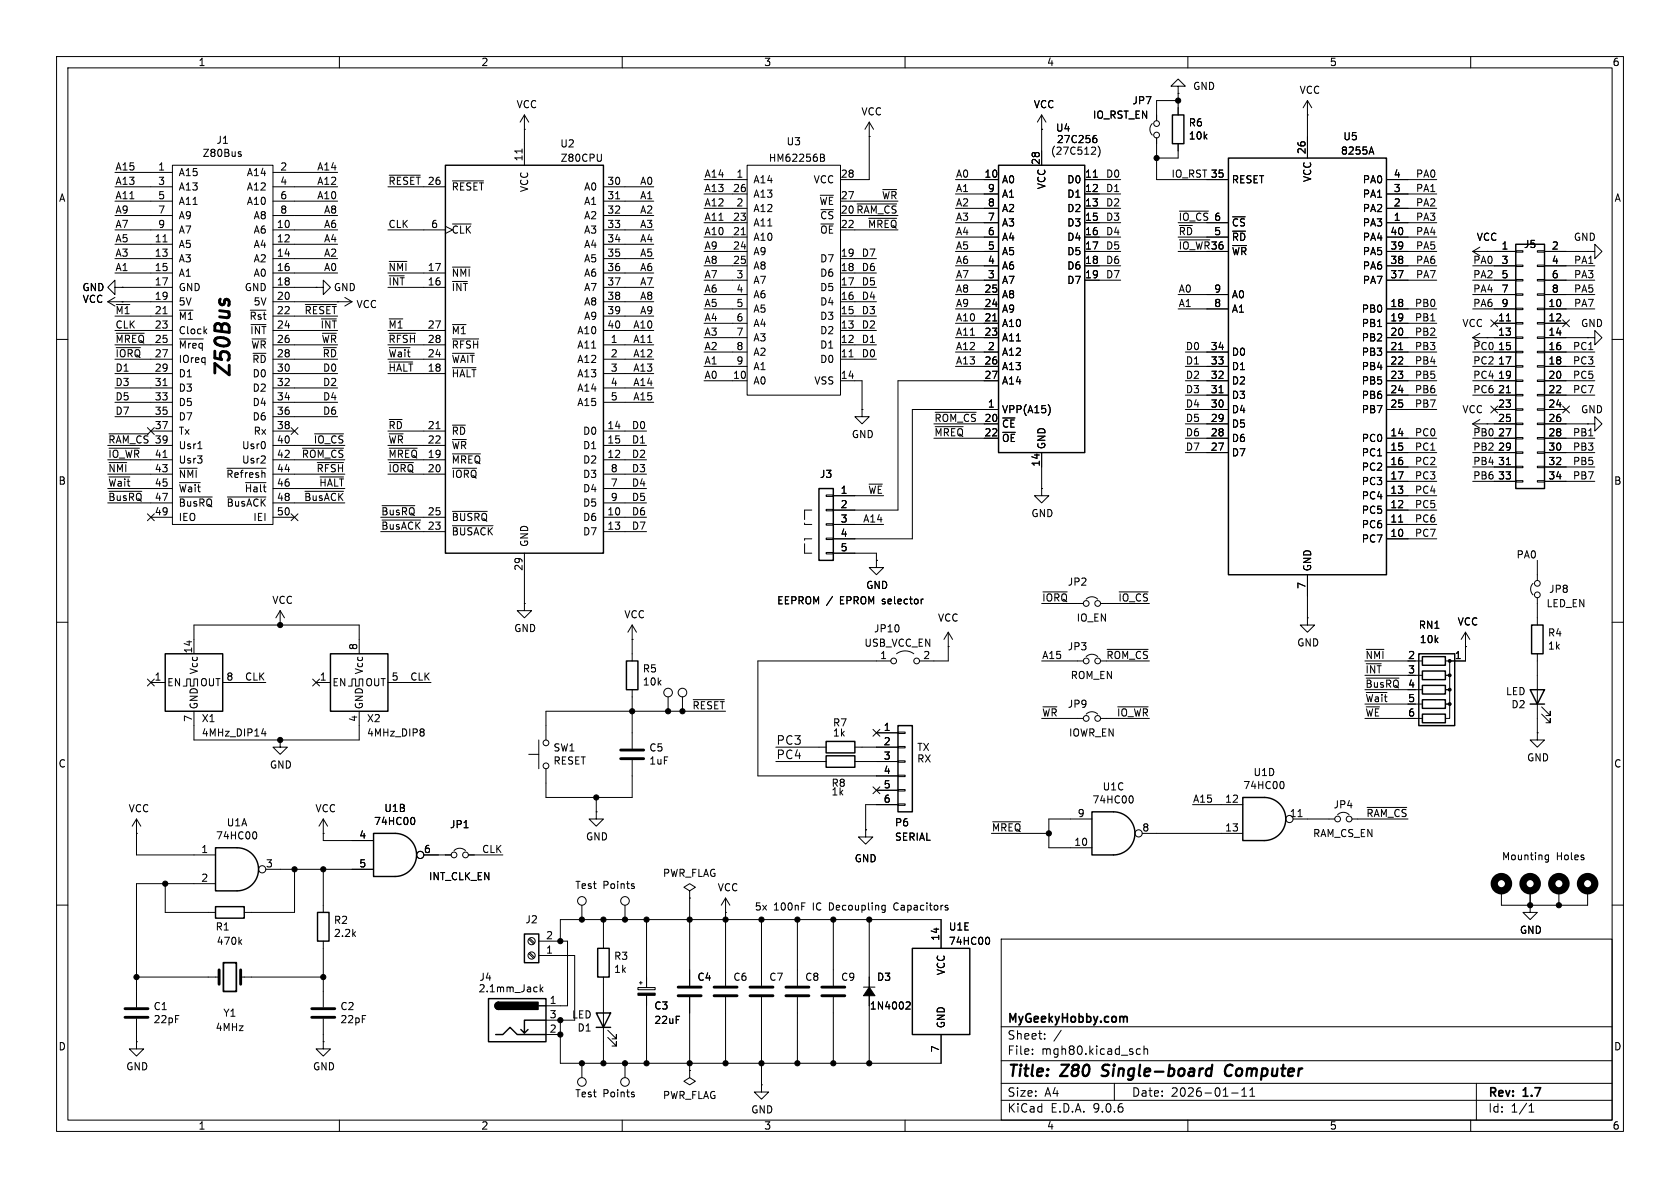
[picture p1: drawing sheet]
<svg xmlns="http://www.w3.org/2000/svg" width="297mm" height="210mm" viewBox="0 0 297 210" stroke-linecap="round" stroke-linejoin="round" font-family="sans-serif">
<defs><g id="words">
<text font-size="3.5" x="41.4" y="67.1" transform="rotate(-90 41.4 67.1)">Z50Bus</text>
<g font-size="2.8">
<text x="178" y="190.9">Title:</text>
<text x="187.7" y="190.9">Z80</text>
<text x="195.7" y="190.9">Single-board</text>
<text x="218.2" y="190.9">Computer</text>
</g>
<g font-size="2.1">
<text x="137.2" y="131.8">PC3</text>
<text x="137.2" y="134.3">PC4</text>
<text x="178" y="184">Sheet:</text>
<text x="178" y="181.2">MyGeekyHobby.com</text>
<text x="178" y="186.7">File:</text>
<text x="184.1" y="186.7">mgh80.kicad_sch</text>
<text x="178" y="196.9">KiCad</text>
<text x="178" y="194.1">Size:</text>
<text x="184.7" y="194.1">A4</text>
<text x="185.7" y="196.9">E.D.A.</text>
<text x="193.3" y="196.9">9.0.6</text>
<text x="200" y="194.1">Date:</text>
<text x="207" y="194.1">2026-01-11</text>
<text x="263" y="194.3">Rev:</text>
<text x="263" y="196.9">Id:</text>
<text x="267.1" y="196.9">1/1</text>
<text x="269.4" y="194.3">1.7</text>
</g>
<g font-size="1.8">
<text x="35" y="11.9">1</text>
<text x="85" y="11.9">2</text>
<text x="135" y="11.9">3</text>
<text x="185" y="11.9">4</text>
<text x="235" y="11.9">5</text>
<text x="285" y="11.9">6</text>
<text x="210.8" y="16.1">GND</text>
<text x="229.7" y="16.8">VCC</text>
<text x="91.2" y="19.3">VCC</text>
<text x="152.2" y="20.6">VCC</text>
<text x="182.7" y="19.3">VCC</text>
<text x="186.6" y="23.5">U4</text>
<text x="193.1" y="21.2">IO_RST_EN</text>
<text x="200.1" y="18.6">JP7</text>
<text x="210.1" y="22.6">R6</text>
<text x="35.7" y="27.9">Z80Bus</text>
<text x="38.2" y="25.6">J1</text>
<text x="92.5" y="28.6" transform="rotate(-90 92.5 28.6)">11</text>
<text x="99" y="26.3">U2</text>
<text x="99" y="28.8">Z80CPU</text>
<text x="135.8" y="28.8">HM62256B</text>
<text x="139" y="25.9">U3</text>
<text x="183.9" y="29.3" transform="rotate(-90 183.9 29.3)">28</text>
<text x="185.7" y="27.4">(27C512)</text>
<text x="186.7" y="25.5">27C256</text>
<text x="210.1" y="24.9">10k</text>
<text x="230.9" y="27.3" transform="rotate(-90 230.9 27.3)">26</text>
<text x="237" y="27.5">8255A</text>
<text x="237.4" y="25">U5</text>
<text x="10.3" y="35.9">A</text>
<text x="20.3" y="32.8">A13</text>
<text x="20.3" y="30.2">A15</text>
<text x="20.3" y="35.3">A11</text>
<text x="27.9" y="30.2">1</text>
<text x="27.9" y="32.8">3</text>
<text x="27.9" y="35.3">5</text>
<text x="31.5" y="31.3">A15</text>
<text x="31.5" y="33.9">A13</text>
<text x="43.5" y="31.3">A14</text>
<text x="43.5" y="33.9">A12</text>
<text x="49.5" y="30.2">2</text>
<text x="49.5" y="32.8">4</text>
<text x="49.5" y="35.3">6</text>
<text x="56" y="35.3">A10</text>
<text x="56" y="32.8">A12</text>
<text x="56" y="30.2">A14</text>
<text x="68.6" y="32.8">~{RESET}</text>
<text x="75.5" y="32.8">26</text>
<text x="79.8" y="33.9">~{RESET}</text>
<text x="93.6" y="34.1" transform="rotate(-90 93.6 34.1)">VCC</text>
<text x="103.2" y="33.9">A0</text>
<text x="107.3" y="32.8">30</text>
<text x="107.3" y="35.3">31</text>
<text x="113.1" y="35.3">A1</text>
<text x="113.1" y="32.8">A0</text>
<text x="124.5" y="31.5">A14</text>
<text x="124.5" y="34">A13</text>
<text x="129.5" y="34">26</text>
<text x="130.1" y="31.5">1</text>
<text x="133.1" y="32.6">A14</text>
<text x="133.1" y="35.2">A13</text>
<text x="143.7" y="32.6">VCC</text>
<text x="148.5" y="31.5">28</text>
<text x="148.5" y="35.3">27</text>
<text x="155.8" y="35.3">~{WR}</text>
<text x="168.9" y="31.5">A0</text>
<text x="168.9" y="34">A1</text>
<text x="173.9" y="31.5">10</text>
<text x="174.6" y="34">9</text>
<text x="177" y="32.6">A0</text>
<text x="177" y="35.2">A1</text>
<text x="185" y="33.5" transform="rotate(-90 185 33.5)">VCC</text>
<text x="188.6" y="32.6">D0</text>
<text x="188.6" y="35.2">D1</text>
<text x="191.7" y="31.5">11</text>
<text x="191.7" y="34">12</text>
<text x="195.4" y="31.5">D0</text>
<text x="195.4" y="34">D1</text>
<text x="207" y="31.5">IO_RST 35</text>
<text x="214" y="31.5">35</text>
<text x="217.7" y="32.6">RESET</text>
<text x="232" y="32.3" transform="rotate(-90 232 32.3)">VCC</text>
<text x="240.8" y="32.6">PA0</text>
<text x="240.8" y="35.2">PA1</text>
<text x="246.3" y="31.5">4</text>
<text x="246.3" y="34">3</text>
<text x="250.2" y="34">PA1</text>
<text x="250.2" y="31.5">PA0</text>
<text x="285.3" y="35.9">A</text>
<text x="20.3" y="37.8">A9</text>
<text x="20.3" y="40.4">A7</text>
<text x="27.9" y="37.8">7</text>
<text x="27.9" y="40.4">9</text>
<text x="31.5" y="36.4">A11</text>
<text x="31.5" y="39">A9</text>
<text x="31.5" y="41.5">A7</text>
<text x="43.5" y="36.4">A10</text>
<text x="44.7" y="39">A8</text>
<text x="44.7" y="41.5">A6</text>
<text x="48.9" y="40.4">10</text>
<text x="49.5" y="37.8">8</text>
<text x="57.2" y="37.8">A8</text>
<text x="57.2" y="40.4">A6</text>
<text x="68.6" y="40.4">CLK</text>
<text x="76.1" y="40.4">6</text>
<text x="79.8" y="41.5">~{CLK}</text>
<text x="103.2" y="36.4">A1</text>
<text x="103.2" y="39">A2</text>
<text x="103.2" y="41.5">A3</text>
<text x="107.3" y="37.8">32</text>
<text x="107.3" y="40.4">33</text>
<text x="113.1" y="37.8">A2</text>
<text x="113.1" y="40.4">A3</text>
<text x="124.5" y="36.6">A12</text>
<text x="124.5" y="39.1">A11</text>
<text x="124.5" y="41.6">A10</text>
<text x="129.5" y="39.1">23</text>
<text x="129.5" y="41.7">21</text>
<text x="130.1" y="36.6">2</text>
<text x="133.1" y="37.7">A12</text>
<text x="133.1" y="40.2">A11</text>
<text x="144.8" y="36.4">~{WE}</text>
<text x="144.9" y="39">~{CS}</text>
<text x="144.9" y="41.5">~{OE}</text>
<text x="148.5" y="37.8">20 ~{RAM_CS}</text>
<text x="148.5" y="40.4">22</text>
<text x="153.3" y="40.4">~{MREQ}</text>
<text x="168.9" y="41.6">A4</text>
<text x="168.9" y="36.6">A2</text>
<text x="168.9" y="39.1">A3</text>
<text x="174.6" y="36.6">8</text>
<text x="174.6" y="39.1">7</text>
<text x="174.6" y="41.7">6</text>
<text x="177" y="37.7">A2</text>
<text x="177" y="40.2">A3</text>
<text x="188.6" y="37.7">D2</text>
<text x="188.6" y="40.2">D3</text>
<text x="191.7" y="36.6">13</text>
<text x="191.7" y="39.1">15</text>
<text x="191.7" y="41.7">16</text>
<text x="195.4" y="36.6">D2</text>
<text x="195.4" y="39.1">D3</text>
<text x="195.4" y="41.6">D4</text>
<text x="208.3" y="39.1">~{IO_CS}</text>
<text x="208.3" y="41.6">~{RD}</text>
<text x="214.6" y="39.1">6</text>
<text x="214.6" y="41.7">5</text>
<text x="217.7" y="40.2">~{CS}</text>
<text x="240.8" y="37.7">PA2</text>
<text x="240.8" y="40.2">PA3</text>
<text x="245.7" y="41.7">40</text>
<text x="246.3" y="36.6">2</text>
<text x="246.3" y="39.1">1</text>
<text x="250.2" y="36.6">PA2</text>
<text x="250.2" y="39.1">PA3</text>
<text x="250.2" y="41.6">PA4</text>
<text x="20.3" y="42.9">A5</text>
<text x="20.3" y="48">A1</text>
<text x="20.3" y="45.5">A3</text>
<text x="27.3" y="42.9">11</text>
<text x="27.3" y="45.5">13</text>
<text x="31.5" y="44">A5</text>
<text x="31.5" y="46.6">A3</text>
<text x="44.7" y="44">A4</text>
<text x="44.7" y="46.6">A2</text>
<text x="48.9" y="42.9">12</text>
<text x="48.9" y="45.5">14</text>
<text x="57.2" y="42.9">A4</text>
<text x="57.2" y="45.5">A2</text>
<text x="57.2" y="48">A0</text>
<text x="68.6" y="48">~{NMI}</text>
<text x="103.2" y="44">A4</text>
<text x="103.2" y="46.6">A5</text>
<text x="107.3" y="42.9">34</text>
<text x="107.3" y="45.5">35</text>
<text x="113.1" y="45.5">A5</text>
<text x="113.1" y="48">A6</text>
<text x="113.1" y="42.9">A4</text>
<text x="124.5" y="44.2">A9</text>
<text x="124.5" y="46.7">A8</text>
<text x="129.5" y="44.2">24</text>
<text x="129.5" y="46.7">25</text>
<text x="133.1" y="42.8">A10</text>
<text x="133.1" y="45.3">A9</text>
<text x="133.1" y="47.9">A8</text>
<text x="144.9" y="46.6">D7</text>
<text x="148.5" y="45.5">19</text>
<text x="152.3" y="48">D6</text>
<text x="152.3" y="45.5">D7</text>
<text x="168.9" y="44.2">A5</text>
<text x="168.9" y="46.7">A6</text>
<text x="174.6" y="44.2">5</text>
<text x="174.6" y="46.7">4</text>
<text x="177" y="42.8">A4</text>
<text x="177" y="45.3">A5</text>
<text x="177" y="47.9">A6</text>
<text x="188.6" y="42.8">D4</text>
<text x="188.6" y="45.3">D5</text>
<text x="188.6" y="47.9">D6</text>
<text x="191.7" y="44.2">17</text>
<text x="191.7" y="46.7">18</text>
<text x="195.4" y="46.7">D6</text>
<text x="195.4" y="44.2">D5</text>
<text x="208.3" y="44.2">~{IO_WR}</text>
<text x="214" y="44.2">36</text>
<text x="217.7" y="42.8">~{RD}</text>
<text x="217.7" y="45.3">~{WR}</text>
<text x="240.8" y="42.8">PA4</text>
<text x="240.8" y="45.3">PA5</text>
<text x="240.8" y="47.9">PA6</text>
<text x="245.7" y="44.2">39</text>
<text x="245.7" y="46.7">38</text>
<text x="250.2" y="46.7">PA6</text>
<text x="250.2" y="44.2">PA5</text>
<text x="260.3" y="46.7">PA0</text>
<text x="261" y="42.8">VCC</text>
<text x="265.4" y="44.2">1</text>
<text x="265.4" y="46.7">3</text>
<text x="269.3" y="44">J5</text>
<text x="274.2" y="44.2">2</text>
<text x="274.2" y="46.7">4</text>
<text x="278.1" y="42.8">GND</text>
<text x="278.2" y="46.7">PA1</text>
<text x="14.5" y="51.7">GND</text>
<text x="14.5" y="53.7">VCC</text>
<text x="27.3" y="48">15</text>
<text x="27.3" y="50.5">17</text>
<text x="27.3" y="53.1">19</text>
<text x="31.5" y="49.1">A1</text>
<text x="31.5" y="51.7">GND</text>
<text x="43.2" y="51.7">GND</text>
<text x="44.7" y="49.1">A0</text>
<text x="48.9" y="48">16</text>
<text x="48.9" y="50.5">18</text>
<text x="48.9" y="53.1">20</text>
<text x="58.9" y="51.7">GND</text>
<text x="68.6" y="50.5">~{INT}</text>
<text x="75.5" y="48">17</text>
<text x="75.5" y="50.5">16</text>
<text x="79.8" y="49.1">~{NMI}</text>
<text x="79.8" y="51.7">~{INT}</text>
<text x="103.2" y="49.1">A6</text>
<text x="103.2" y="51.7">A7</text>
<text x="107.3" y="48">36</text>
<text x="107.3" y="50.5">37</text>
<text x="107.3" y="53.1">38</text>
<text x="113.1" y="53.1">A8</text>
<text x="113.1" y="50.5">A7</text>
<text x="124.5" y="51.8">A6</text>
<text x="124.5" y="49.3">A7</text>
<text x="130.1" y="49.3">3</text>
<text x="130.1" y="51.8">4</text>
<text x="133.1" y="50.4">A7</text>
<text x="133.1" y="52.9">A6</text>
<text x="144.9" y="49.1">D6</text>
<text x="144.9" y="51.7">D5</text>
<text x="148.5" y="48">18</text>
<text x="148.5" y="50.5">17</text>
<text x="148.5" y="53.1">16</text>
<text x="152.3" y="50.5">D5</text>
<text x="152.3" y="53.1">D4</text>
<text x="168.9" y="49.3">A7</text>
<text x="168.9" y="51.8">A8</text>
<text x="173.9" y="51.8">25</text>
<text x="174.6" y="49.3">3</text>
<text x="177" y="50.4">A7</text>
<text x="177" y="52.9">A8</text>
<text x="188.6" y="50.4">D7</text>
<text x="191.7" y="49.3">19</text>
<text x="195.4" y="49.3">D7</text>
<text x="208.3" y="51.8">A0</text>
<text x="214.6" y="51.8">9</text>
<text x="217.7" y="52.9">A0</text>
<text x="240.8" y="50.4">PA7</text>
<text x="245.7" y="49.3">37</text>
<text x="250.2" y="49.3">PA7</text>
<text x="260.3" y="49.3">PA2</text>
<text x="260.3" y="51.8">PA4</text>
<text x="265.4" y="49.3">5</text>
<text x="265.4" y="51.8">7</text>
<text x="274.2" y="49.3">6</text>
<text x="274.2" y="51.8">8</text>
<text x="278.2" y="49.3">PA3</text>
<text x="278.2" y="51.8">PA5</text>
<text x="20.3" y="55.6">~{M1}</text>
<text x="20.3" y="58.2">CLK</text>
<text x="27.3" y="55.6">21</text>
<text x="27.3" y="58.2">23</text>
<text x="31.5" y="54.2">5V</text>
<text x="31.5" y="56.7">~{M1}</text>
<text x="31.5" y="59.3">Clock</text>
<text x="44" y="56.7">~{Rst}</text>
<text x="44.1" y="59.3">~{INT}</text>
<text x="44.7" y="54.2">5V</text>
<text x="48.9" y="55.6">22</text>
<text x="48.9" y="58.2">24</text>
<text x="53.7" y="55.6">~{RESET}</text>
<text x="56.6" y="58.2">~{INT}</text>
<text x="62.9" y="54.7">VCC</text>
<text x="68.6" y="58.2">~{M1}</text>
<text x="75.5" y="58.2">27</text>
<text x="79.8" y="59.3">~{M1}</text>
<text x="102" y="59.3">A10</text>
<text x="103.2" y="54.2">A8</text>
<text x="103.2" y="56.7">A9</text>
<text x="107.3" y="55.6">39</text>
<text x="107.3" y="58.2">40</text>
<text x="111.9" y="58.2">A10</text>
<text x="113.1" y="55.6">A9</text>
<text x="124.5" y="54.3">A5</text>
<text x="124.5" y="56.9">A4</text>
<text x="124.5" y="59.4">A3</text>
<text x="130.1" y="54.4">5</text>
<text x="130.1" y="56.9">6</text>
<text x="130.1" y="59.4">7</text>
<text x="133.1" y="55.5">A5</text>
<text x="133.1" y="58">A4</text>
<text x="144.9" y="54.2">D4</text>
<text x="144.9" y="56.7">D3</text>
<text x="144.9" y="59.3">D2</text>
<text x="148.5" y="55.6">15</text>
<text x="148.5" y="58.2">13</text>
<text x="152.3" y="55.6">D3</text>
<text x="152.3" y="58.2">D2</text>
<text x="168.9" y="59.4">A11</text>
<text x="168.9" y="56.9">A10</text>
<text x="168.9" y="54.3">A9</text>
<text x="173.9" y="54.4">24</text>
<text x="173.9" y="56.9">21</text>
<text x="173.9" y="59.4">23</text>
<text x="177" y="55.5">A9</text>
<text x="177" y="58">A10</text>
<text x="208.3" y="54.3">A1</text>
<text x="214.6" y="54.4">8</text>
<text x="217.7" y="55.5">A1</text>
<text x="240.6" y="55.5">PB0</text>
<text x="240.6" y="58">PB1</text>
<text x="245.7" y="54.4">18</text>
<text x="245.7" y="56.9">19</text>
<text x="245.7" y="59.4">20</text>
<text x="250" y="54.3">PB0</text>
<text x="250" y="59.4">PB2</text>
<text x="250" y="56.9">PB1</text>
<text x="258.4" y="58">VCC</text>
<text x="260.3" y="54.3">PA6</text>
<text x="264.8" y="56.9">11</text>
<text x="264.8" y="59.4">13</text>
<text x="265.4" y="54.4">9</text>
<text x="273.6" y="54.4">10</text>
<text x="273.6" y="56.9">12</text>
<text x="273.6" y="59.4">14</text>
<text x="278.2" y="54.3">PA7</text>
<text x="279.4" y="58">GND</text>
<text x="20.3" y="63.2">~{IORQ}27</text>
<text x="20.3" y="65.8">D1</text>
<text x="20.3" y="60.7">~{MREQ}25</text>
<text x="27.3" y="65.8">29</text>
<text x="31.5" y="61.8">~{Mreq}</text>
<text x="31.5" y="64.4">IOreq</text>
<text x="44.3" y="61.8">~{WR}</text>
<text x="44.5" y="64.4">~{RD}</text>
<text x="48.9" y="60.7">26</text>
<text x="48.9" y="63.2">28</text>
<text x="48.9" y="65.8">30</text>
<text x="56.8" y="60.7">~{WR}</text>
<text x="56.9" y="63.2">~{RD}</text>
<text x="57" y="65.8">D0</text>
<text x="68.6" y="63.2">~{Wait} 24</text>
<text x="68.6" y="65.8">~{HALT}18</text>
<text x="68.6" y="60.7">~{RFSH}28</text>
<text x="79.8" y="61.8">~{RFSH}</text>
<text x="79.8" y="64.4">~{WAIT}</text>
<text x="102" y="61.8">A11</text>
<text x="102" y="64.4">A12</text>
<text x="107.9" y="60.7">1</text>
<text x="107.9" y="63.2">2</text>
<text x="107.9" y="65.8">3</text>
<text x="111.9" y="60.7">A11</text>
<text x="111.9" y="65.8">A13</text>
<text x="111.9" y="63.2">A12</text>
<text x="124.5" y="62">A2</text>
<text x="124.5" y="64.5">A1</text>
<text x="130.1" y="62">8</text>
<text x="130.1" y="64.5">9</text>
<text x="133.1" y="60.6">A3</text>
<text x="133.1" y="63.1">A2</text>
<text x="133.1" y="65.6">A1</text>
<text x="144.9" y="61.8">D1</text>
<text x="144.9" y="64.4">D0</text>
<text x="148.5" y="60.7">12</text>
<text x="148.5" y="63.2">11</text>
<text x="152.3" y="63.2">D0</text>
<text x="152.3" y="60.7">D1</text>
<text x="168.9" y="64.5">A13</text>
<text x="168.9" y="62">A12</text>
<text x="173.9" y="64.5">26</text>
<text x="174.6" y="62">2</text>
<text x="177" y="60.6">A11</text>
<text x="177" y="63.1">A12</text>
<text x="177" y="65.6">A13</text>
<text x="209.5" y="62">D0</text>
<text x="209.5" y="64.5">D1</text>
<text x="214" y="62">34</text>
<text x="214" y="64.5">33</text>
<text x="217.7" y="63.1">D0</text>
<text x="217.7" y="65.6">D1</text>
<text x="240.6" y="60.6">PB2</text>
<text x="240.6" y="63.1">PB3</text>
<text x="240.6" y="65.6">PB4</text>
<text x="245.7" y="62">21</text>
<text x="245.7" y="64.5">22</text>
<text x="250" y="64.5">PB4</text>
<text x="250" y="62">PB3</text>
<text x="260.3" y="64.5">PC2</text>
<text x="260.3" y="62">PC0</text>
<text x="264.8" y="62">15</text>
<text x="264.8" y="64.5">17</text>
<text x="273.6" y="62">16</text>
<text x="273.6" y="64.5">18</text>
<text x="278" y="64.5">PC3</text>
<text x="278" y="62">PC1</text>
<text x="20.3" y="70.9">D5</text>
<text x="20.3" y="68.3">D3</text>
<text x="27.3" y="68.3">31</text>
<text x="27.3" y="70.9">33</text>
<text x="31.5" y="66.9">D1</text>
<text x="31.5" y="69.4">D3</text>
<text x="31.5" y="72">D5</text>
<text x="44.6" y="66.9">D0</text>
<text x="44.6" y="69.4">D2</text>
<text x="44.6" y="72">D4</text>
<text x="48.9" y="68.3">32</text>
<text x="48.9" y="70.9">34</text>
<text x="57" y="68.3">D2</text>
<text x="57" y="70.9">D4</text>
<text x="79.8" y="66.9">~{HALT}</text>
<text x="102" y="66.9">A13</text>
<text x="102" y="69.4">A14</text>
<text x="102" y="72">A15</text>
<text x="107.9" y="68.3">4</text>
<text x="107.9" y="70.9">5</text>
<text x="111.9" y="68.3">A14</text>
<text x="111.9" y="70.9">A15</text>
<text x="124.5" y="67">A0</text>
<text x="129.5" y="67.1">10</text>
<text x="133.1" y="68.2">A0</text>
<text x="143.9" y="68.2">VSS</text>
<text x="148.5" y="67.1">14</text>
<text x="173.9" y="67.1">27</text>
<text x="177" y="68.2">A14</text>
<text x="209.5" y="67">D2</text>
<text x="209.5" y="69.6">D3</text>
<text x="214" y="67.1">32</text>
<text x="214" y="69.6">31</text>
<text x="217.7" y="68.2">D2</text>
<text x="217.7" y="70.7">D3</text>
<text x="240.6" y="68.2">PB5</text>
<text x="240.6" y="70.7">PB6</text>
<text x="245.7" y="67.1">23</text>
<text x="245.7" y="69.6">24</text>
<text x="250" y="69.6">PB6</text>
<text x="250" y="67">PB5</text>
<text x="260.3" y="67">PC4</text>
<text x="260.3" y="69.6">PC6</text>
<text x="264.8" y="67.1">19</text>
<text x="264.8" y="69.6">21</text>
<text x="273.6" y="67.1">20</text>
<text x="273.6" y="69.6">22</text>
<text x="278" y="67">PC5</text>
<text x="278" y="69.6">PC7</text>
<text x="20.3" y="73.4">D7</text>
<text x="27.3" y="73.4">35</text>
<text x="27.3" y="75.9">37</text>
<text x="31.5" y="74.5">D7</text>
<text x="31.5" y="77.1">Tx</text>
<text x="44.6" y="74.5">D6</text>
<text x="44.7" y="77.1">Rx</text>
<text x="48.9" y="73.4">36</text>
<text x="48.9" y="75.9">38</text>
<text x="57" y="73.4">D6</text>
<text x="68.6" y="75.9">~{RD}</text>
<text x="75.5" y="75.9">21</text>
<text x="79.8" y="77.1">~{RD}</text>
<text x="103" y="77.1">D0</text>
<text x="107.3" y="75.9">14</text>
<text x="111.6" y="75.9">D0</text>
<text x="150.5" y="77.6">GND</text>
<text x="165.1" y="77.2">~{MREQ}</text>
<text x="165.1" y="74.7">~{ROM_CS}</text>
<text x="173.9" y="74.7">20</text>
<text x="173.9" y="77.2">22</text>
<text x="174.6" y="72.1">1</text>
<text x="177" y="73.3">VPP(A15)</text>
<text x="177" y="75.8">~{CE}</text>
<text x="209.5" y="72.1">D4</text>
<text x="209.5" y="74.7">D5</text>
<text x="209.5" y="77.2">D6</text>
<text x="214" y="72.1">30</text>
<text x="214" y="74.7">29</text>
<text x="214" y="77.2">28</text>
<text x="217.7" y="73.3">D4</text>
<text x="217.7" y="75.8">D5</text>
<text x="240.6" y="73.3">PB7</text>
<text x="245.7" y="72.1">25</text>
<text x="245.7" y="77.2">14</text>
<text x="250" y="77.2">PC0</text>
<text x="250" y="72.1">PB7</text>
<text x="258.4" y="73.3">VCC</text>
<text x="260.3" y="77.2">PB0</text>
<text x="264.8" y="72.1">23</text>
<text x="264.8" y="74.7">25</text>
<text x="264.8" y="77.2">27</text>
<text x="273.6" y="72.1">24</text>
<text x="273.6" y="74.7">26</text>
<text x="273.6" y="77.2">28</text>
<text x="278" y="77.2">PB1</text>
<text x="279.4" y="73.3">GND</text>
<text x="19" y="81">~{IO_WR}41</text>
<text x="19" y="83.6">~{NMI}</text>
<text x="19" y="78.5">~{RAM_CS}</text>
<text x="27.3" y="78.5">39</text>
<text x="27.3" y="83.6">43</text>
<text x="31.5" y="79.6">Usr1</text>
<text x="31.5" y="82.1">Usr3</text>
<text x="42.7" y="79.6">Usr0</text>
<text x="42.7" y="82.1">Usr2</text>
<text x="48.9" y="78.5">40</text>
<text x="48.9" y="81">42</text>
<text x="48.9" y="83.6">44</text>
<text x="53.3" y="81">~{ROM_CS}</text>
<text x="55.4" y="78.5">~{IO_CS}</text>
<text x="55.9" y="83.6">~{RFSH}</text>
<text x="68.6" y="81">~{MREQ}19</text>
<text x="68.6" y="78.5">~{WR}</text>
<text x="68.6" y="83.6">~{IORQ}20</text>
<text x="75.5" y="78.5">22</text>
<text x="79.8" y="79.6">~{WR}</text>
<text x="79.8" y="82.1">~{MREQ}</text>
<text x="103" y="79.6">D1</text>
<text x="103" y="82.1">D2</text>
<text x="107.3" y="78.5">15</text>
<text x="107.3" y="81">12</text>
<text x="107.9" y="83.6">8</text>
<text x="111.6" y="83.6">D3</text>
<text x="111.6" y="81">D2</text>
<text x="111.6" y="78.5">D1</text>
<text x="177" y="78.3">~{OE}</text>
<text x="183.9" y="82.6" transform="rotate(-90 183.9 82.6)">14</text>
<text x="185" y="79.5" transform="rotate(-90 185 79.5)">GND</text>
<text x="209.5" y="79.7">D7</text>
<text x="214" y="79.8">27</text>
<text x="217.7" y="78.3">D6</text>
<text x="217.7" y="80.9">D7</text>
<text x="240.6" y="78.3">PC0</text>
<text x="240.6" y="80.9">PC1</text>
<text x="240.6" y="83.4">PC2</text>
<text x="245.7" y="79.8">15</text>
<text x="245.7" y="82.3">16</text>
<text x="250" y="82.3">PC2</text>
<text x="250" y="79.7">PC1</text>
<text x="260.3" y="82.3">PB4</text>
<text x="260.3" y="79.7">PB2</text>
<text x="264.8" y="79.8">29</text>
<text x="264.8" y="82.3">31</text>
<text x="273.6" y="79.8">30</text>
<text x="273.6" y="82.3">32</text>
<text x="278" y="79.7">PB3</text>
<text x="278" y="82.3">PB5</text>
<text x="10.3" y="85.9">B</text>
<text x="19" y="88.6">~{BusRQ}47</text>
<text x="19" y="86.1">~{Wait}</text>
<text x="27.3" y="86.1">45</text>
<text x="31.5" y="84.7">~{NMI}</text>
<text x="31.5" y="87.2">~{Wait}</text>
<text x="31.5" y="89.8">~{BusRQ} ~{BusACK}</text>
<text x="39.9" y="84.7">~{Refresh}</text>
<text x="43.2" y="87.2">~{Halt}</text>
<text x="48.9" y="86.1">46</text>
<text x="48.9" y="88.6">48</text>
<text x="53.7" y="88.6">~{BusACK}</text>
<text x="56.3" y="86.1">~{HALT}</text>
<text x="79.8" y="84.7">~{IORQ}</text>
<text x="103" y="84.7">D3</text>
<text x="103" y="87.2">D4</text>
<text x="103" y="89.8">D5</text>
<text x="107.9" y="86.1">7</text>
<text x="107.9" y="88.6">9</text>
<text x="111.6" y="88.6">D5</text>
<text x="111.6" y="86.1">D4</text>
<text x="144.9" y="84.7">J3</text>
<text x="148.5" y="87.4">1</text>
<text x="148.5" y="89.9">2</text>
<text x="153.4" y="87.4">~{WE}</text>
<text x="240.6" y="86">PC3</text>
<text x="240.6" y="88.5">PC4</text>
<text x="245.7" y="84.8">17</text>
<text x="245.7" y="87.4">13</text>
<text x="245.7" y="89.9">12</text>
<text x="250" y="84.8">PC3</text>
<text x="250" y="87.4">PC4</text>
<text x="250" y="89.9">PC5</text>
<text x="260.3" y="84.8">PB6</text>
<text x="264.8" y="84.8">33</text>
<text x="273.6" y="84.8">34</text>
<text x="278" y="84.8">PB7</text>
<text x="285.3" y="85.9">B</text>
<text x="27.3" y="91.2">49</text>
<text x="31.5" y="92.3">IEO</text>
<text x="44.7" y="92.3">IEI</text>
<text x="48.9" y="91.2">50</text>
<text x="67.3" y="91.2">~{BusRQ}25</text>
<text x="67.3" y="93.7">~{BusACK}23</text>
<text x="79.8" y="92.3">~{BUSRQ}</text>
<text x="79.8" y="94.8">~{BUSACK}</text>
<text x="103" y="92.3">D6</text>
<text x="103" y="94.8">D7</text>
<text x="107.3" y="91.2">10</text>
<text x="107.3" y="93.7">13</text>
<text x="111.6" y="91.2">D6</text>
<text x="111.6" y="93.7">D7</text>
<text x="148.5" y="92.5">3</text>
<text x="148.5" y="95">4</text>
<text x="152.5" y="92.4">A14</text>
<text x="182.2" y="91.6">GND</text>
<text x="240.6" y="91">PC5</text>
<text x="240.6" y="93.6">PC6</text>
<text x="245.7" y="92.5">11</text>
<text x="245.7" y="95">10</text>
<text x="250" y="92.4">PC6</text>
<text x="250" y="95">PC7</text>
<text x="92.5" y="101" transform="rotate(-90 92.5 101)">29</text>
<text x="93.6" y="96.8" transform="rotate(-90 93.6 96.8)">GND</text>
<text x="148.5" y="97.5">5</text>
<text x="232" y="101.1" transform="rotate(-90 232 101.1)">GND</text>
<text x="240.6" y="96.1">PC7</text>
<text x="268" y="98.8">PA0</text>
<text x="48" y="107">VCC</text>
<text x="137.3" y="107">EEPROM</text>
<text x="148.6" y="107">EPROM selector</text>
<text x="153" y="104.3">GND</text>
<text x="184.1" y="106.4">~{IORQ}</text>
<text x="188.7" y="103.7">JP2</text>
<text x="197.6" y="106.4">~{IO_CS}</text>
<text x="230.9" y="104.2" transform="rotate(-90 230.9 104.2)">7</text>
<text x="273.3" y="107.5">LED_EN</text>
<text x="273.8" y="105">JP8</text>
<text x="90.8" y="111.9">GND</text>
<text x="110.3" y="109.5">VCC</text>
<text x="154.4" y="112">JP10</text>
<text x="165.7" y="110.1">VCC</text>
<text x="190.2" y="110.1">IO_EN</text>
<text x="250.7" y="111.4">RN1</text>
<text x="250.9" y="113.9">10k</text>
<text x="257.6" y="110.8">VCC</text>
<text x="273.6" y="112.7">R4</text>
<text x="34" y="115.6" transform="rotate(-90 34 115.6)">14</text>
<text x="35.2" y="119.3" transform="rotate(-90 35.2 119.3)">Vcc</text>
<text x="63.2" y="115" transform="rotate(-90 63.2 115)">8</text>
<text x="64.4" y="119.3" transform="rotate(-90 64.4 119.3)">Vcc</text>
<text x="113.5" y="119.1">R5</text>
<text x="152.7" y="114.5">USB_VCC_EN</text>
<text x="155.5" y="116.6">1</text>
<text x="163.1" y="116.6">2</text>
<text x="184.1" y="116.6">A15</text>
<text x="188.7" y="115.2">JP3</text>
<text x="195.5" y="116.6">~{ROM_CS}</text>
<text x="229.2" y="114.5">GND</text>
<text x="241.3" y="119.1">~{INT}</text>
<text x="241.3" y="116.6">~{NMI}</text>
<text x="248.8" y="116.6">2</text>
<text x="248.8" y="119.1">3</text>
<text x="257.1" y="116.6">1</text>
<text x="273.6" y="115">1k</text>
<text x="27.2" y="120.4">1</text>
<text x="29.5" y="121.5">EN</text>
<text x="35.2" y="125.5" transform="rotate(-90 35.2 125.5)">GND</text>
<text x="35.3" y="121.5">OUT</text>
<text x="39.9" y="120.4">8</text>
<text x="43.2" y="120.4">CLK</text>
<text x="56.4" y="120.4">1</text>
<text x="58.7" y="121.5">EN</text>
<text x="64.4" y="125.5" transform="rotate(-90 64.4 125.5)">GND</text>
<text x="64.5" y="121.5">OUT</text>
<text x="69.1" y="120.4">5</text>
<text x="72.4" y="120.4">CLK</text>
<text x="113.5" y="121.4">10k</text>
<text x="122.3" y="125.5">~{RESET}</text>
<text x="188.7" y="125.3">JP9</text>
<text x="189.2" y="120.2">ROM_EN</text>
<text x="241.3" y="121.7">~{BusRQ}4</text>
<text x="241.3" y="124.2">~{Wait}</text>
<text x="248.8" y="124.2">5</text>
<text x="248.8" y="121.7">4</text>
<text x="266.1" y="123.1">LED</text>
<text x="267.1" y="125.4">D2</text>
<text x="34" y="127.7" transform="rotate(-90 34 127.7)">7</text>
<text x="35.6" y="130.4">4MHz_DIP14</text>
<text x="35.6" y="127.9">X1</text>
<text x="63.2" y="127.7" transform="rotate(-90 63.2 127.7)">4</text>
<text x="64.8" y="127.9">X2</text>
<text x="64.8" y="130.4">4MHz_DIP8</text>
<text x="147.2" y="130.4">1k</text>
<text x="147.2" y="128.6">R7</text>
<text x="156.1" y="129.3">1</text>
<text x="156.1" y="131.8">2</text>
<text x="184.1" y="126.7">~{WR}</text>
<text x="188.9" y="130.4">IOWR_EN</text>
<text x="197.4" y="126.7">~{IO_WR}</text>
<text x="241.3" y="126.7">~{WE}</text>
<text x="248.8" y="126.7">6</text>
<text x="10.3" y="135.9">C</text>
<text x="47.6" y="136.1">GND</text>
<text x="97.7" y="135.4">RESET</text>
<text x="97.7" y="133">SW1</text>
<text x="114.7" y="133">C5</text>
<text x="114.7" y="135.4">1uF</text>
<text x="156.1" y="134.4">3</text>
<text x="156.1" y="136.9">4</text>
<text x="162.1" y="132.8">TX</text>
<text x="162.1" y="134.9">RX</text>
<text x="221.5" y="137.4">U1D</text>
<text x="269.9" y="134.8">GND</text>
<text x="285.3" y="135.9">C</text>
<text x="22.6" y="143.8">VCC</text>
<text x="55.7" y="143.8">VCC</text>
<text x="67.8" y="143.7">U1B</text>
<text x="146.9" y="140.8">1k</text>
<text x="146.9" y="139.3">R8</text>
<text x="156.1" y="139.4">5</text>
<text x="156.1" y="142">6</text>
<text x="193" y="142.2">74HC00</text>
<text x="194.8" y="139.9">U1C</text>
<text x="210.8" y="142">A15</text>
<text x="216.5" y="142">12</text>
<text x="219.7" y="139.7">74HC00</text>
<text x="235.7" y="143.1">JP4</text>
<text x="38.1" y="148.6">74HC00</text>
<text x="40" y="146.3">U1A</text>
<text x="63.4" y="148.3">4</text>
<text x="66" y="146.1">74HC00</text>
<text x="79.5" y="146.6">JP1</text>
<text x="103.5" y="148.8">GND</text>
<text x="158.1" y="146.3">P6</text>
<text x="158.1" y="148.8">SERIAL</text>
<text x="175.3" y="147.1">~{MREQ}</text>
<text x="189.8" y="149.6">10</text>
<text x="190.4" y="144.5">9</text>
<text x="201.9" y="147.1">8</text>
<text x="216.5" y="147.1">13</text>
<text x="227.9" y="144.5">11</text>
<text x="232" y="148.2">RAM_CS_EN</text>
<text x="241.5" y="144.5">~{RAM_CS}</text>
<text x="35.5" y="150.9">1</text>
<text x="35.5" y="156">2</text>
<text x="46.9" y="153.4">3</text>
<text x="63.4" y="153.4">5</text>
<text x="74.9" y="150.9">6</text>
<text x="75.7" y="155.8">INT_CLK_EN</text>
<text x="85.1" y="150.9">CLK</text>
<text x="117.1" y="155.2">PWR_FLAG</text>
<text x="151" y="152.6">GND</text>
<text x="265.4" y="152.2">Mounting</text>
<text x="275.1" y="152.2">Holes</text>
<text x="101.6" y="157.2">Test</text>
<text x="106.6" y="157.2">Points</text>
<text x="126.8" y="157.8">VCC</text>
<text x="133.3" y="161">5x</text>
<text x="136.8" y="161">100nF</text>
<text x="143.8" y="161">IC</text>
<text x="146.8" y="161">Decoupling</text>
<text x="158.5" y="161">Capacitors</text>
<text x="38" y="164.7">R1</text>
<text x="38.2" y="167.2">470k</text>
<text x="58.9" y="163.5">R2</text>
<text x="58.9" y="165.8">2.2k</text>
<text x="92.8" y="163.4">J2</text>
<text x="96.4" y="166.1">2</text>
<text x="166.1" y="166.4" transform="rotate(-90 166.1 166.4)">14</text>
<text x="167.6" y="167.2">74HC00</text>
<text x="167.6" y="164.7">U1E</text>
<text x="268.6" y="165.3">GND</text>
<text x="84.7" y="173.6">J4</text>
<text x="96.4" y="168.7">1</text>
<text x="108.5" y="169.9">R3</text>
<text x="108.5" y="172.2">1k</text>
<text x="123.2" y="173.6">C4</text>
<text x="129.5" y="173.6">C6</text>
<text x="135.9" y="173.6">C7</text>
<text x="142.2" y="173.6">C8</text>
<text x="148.6" y="173.6">C9</text>
<text x="154.9" y="173.6">D3</text>
<text x="167.2" y="172.5" transform="rotate(-90 167.2 172.5)">VCC</text>
<text x="27.1" y="178.8">C1</text>
<text x="39.4" y="179.9">Y1</text>
<text x="60.1" y="178.8">C2</text>
<text x="84.5" y="175.6">2.1mm_Jack</text>
<text x="97.1" y="177.5">1</text>
<text x="115.6" y="178.7">C3</text>
<text x="153.7" y="178.7">1N4002</text>
<text x="10.3" y="185.9">D</text>
<text x="27.1" y="181.1">22pF</text>
<text x="38" y="182.5">4MHz</text>
<text x="60.1" y="181.1">22pF</text>
<text x="97.1" y="180.1">3</text>
<text x="97.1" y="182.6">2</text>
<text x="101" y="180.2">LED</text>
<text x="102" y="182.5">D1</text>
<text x="115.6" y="181.2">22uF</text>
<text x="167.2" y="181.9" transform="rotate(-90 167.2 181.9)">GND</text>
<text x="285.3" y="185.9">D</text>
<text x="22.2" y="189.4">GND</text>
<text x="55.2" y="189.4">GND</text>
<text x="166.1" y="186.1" transform="rotate(-90 166.1 186.1)">7</text>
<text x="101.6" y="194.1">Test</text>
<text x="106.6" y="194.1">Points</text>
<text x="117.1" y="194.5">PWR_FLAG</text>
<text x="132.7" y="197">GND</text>
<text x="35" y="199.9">1</text>
<text x="85" y="199.9">2</text>
<text x="135" y="199.9">3</text>
<text x="185" y="199.9">4</text>
<text x="235" y="199.9">5</text>
<text x="285" y="199.9">6</text>
</g>
</g></defs>
<g fill="none" stroke="#000" stroke-width=".18">
<path d="M10 10h277v190h-277zM12 12h273v186h-273zM60 10v2M110 10v2M160 10v2M208.3 15.2h1.2l-1.2-1.2-1.3 1.2h1.3v1.3M208.3 16.5h.1M208.3 17.8h-3.8v3.5M208.3 16.5v3.8M210 10v2M231.1 17.8v10.1M231.1 17.8l-.7 1.3"/>
<path d="M231.1 17.8l.8 1.3M260 10v2M20.3 30.5h10.2M20.3 33h10.2M20.3 35.6h10.2M20.3 38.1h10.2M30.5 29.2h17.8v63.5h-17.8zM42.3 27.2l.3 .1 .1 .2-.2 .2h-.3M42.3 26.8l.3 .1M48.3 30.5h11.4M48.3 33h11.4M48.3 35.6h11.4"/>
<path d="M48.3 38.1h11.4M68.6 33h10.1M68.8 31h5.5M80 32h5.5M80 39.6h3.3M92.3 26.3v.8M92.7 22.9h.1M92.7 20.3v8.9M92.7 20.3l-.8 1.3M92.7 20.3l.8 1.3M106.3 27.2v1.2M106.7 33h8.9"/>
<path d="M106.7 35.6h8.9M106.7 38.1h8.9M108.8 35.1h.8M124.5 31.8h7.6M124.5 34.3h7.6M124.5 36.8h7.6M124.5 39.4h7.6M132.1 29.2h16.5v40.7h-16.5zM145 34.5h2.3M145.1 27.2l.6 .2v.2l-.2 .3M145.1 27.9h.4M145.5 27.9l.3 .2-.1 .3-.6 .1"/>
<path d="M148.6 35.6h10.1M151.1 38.1h7.6M151.5 36.1h7M153.6 38.6h4.9M153.7 24.1h.1M153.7 21.6v10.2h-5.1M153.7 21.6l-.8 1.3M153.7 21.6l.7 1.3M168.9 31.8h7.6M168.9 34.3h7.6M168.9 36.8h7.6M168.9 39.4h7.6"/>
<path d="M184.1 22.9h.1M184.1 20.3l-.7 1.3M184.1 20.3l.8 1.3M184.1 20.3v8.9M191.8 31.8h6.3M191.8 34.3h6.3M191.8 36.8h6.3M191.8 39.4h6.3M193.3 31.3h.7M193.4 24.4h.3l.2 .3v.4l-.5 .1M193.5 26l.2 .2-.1 .3-.7 .8h.8M193.8 23.9l-.4 .1"/>
<path d="M194.1 25.8a1.46 1.46 0 0 1 0 2M203.7 21.8a1.43 1.43 0 0 0 0 2.1M204.5 24.4v7.4h12.7M208.3 39.4h8.9M208.3 25.4v2.5h-3.8M208.5 37.3h5.1M231.1 20.3h.1M242.1 26.9h.7M242.4 26l.5 1.2M245.1 31.8h8.9M245.1 34.3h8.9M245.1 36.8h8.9"/>
<path d="M245.1 39.4h8.9M19 53.3h11.5M19 53.3l1.3 .8M20.3 50.8v-1.3l-1.3 1.3 1.3 1.3v-1.3h1.3M20.3 40.6h10.2M20.3 43.2h10.2M20.3 45.7h10.2M20.3 48.3h10.2M20.3 55.9h10.2M20.3 58.4h10.2M20.3 52.6l-1.3 .7M20.5 58.9h5"/>
<path d="M21.6 50.8h.1M21.6 53.3h.1M21.6 50.8h8.9M28.8 42.8h.7M28.8 55.5h.7M31.7 59.9h4.2M36.2 58.5l.4 .5M36.6 58.2l-.5 .4M48.3 53.3h13.9M48.3 40.6h11.4M48.3 43.2h11.4M48.3 45.7h11.4"/>
<path d="M48.3 48.3h11.4M48.3 50.8h7.6M48.3 55.9h11.4M48.3 58.4h11.4M54 53.8h5.5M55.9 50.8h1.2v-1.3l1.3 1.3-1.3 1.3v-1.3M55.9 50.8h.1M59.7 53.3h.1M61 52.6l1.2 .7M62.2 53.3l-1.2 .8M68.6 40.6h10.1M68.6 48.3h10.1"/>
<path d="M68.6 50.8h10.1M68.6 58.4h10.1M68.8 46.2h3.1M68.8 58.9h4.7M78.7 40l1.3 .6-1.3 .7M80 59.9h4.6M80 47.2h3.1M80 57.4h2.4M106.7 53.3h8.9M106.7 40.6h8.9M106.7 43.2h8.9M106.7 45.7h8.9"/>
<path d="M106.7 48.3h8.9M106.7 50.8h8.9M106.7 55.9h8.9M106.7 58.4h8.9M124.5 41.9h7.6M124.5 44.5h7.6M124.5 47h7.6M124.5 49.5h7.6M124.5 52.1h7.6M124.5 54.6h7.6M124.5 57.2h7.6M124.5 59.7h7.6"/>
<path d="M131.1 41.5h.7M148.6 53.3h6.3M148.6 40.6h10.1M148.6 45.7h6.3M148.6 48.3h6.3M148.6 50.8h6.3M148.6 55.9h6.3M148.6 58.4h6.3M168.9 41.9h7.6M168.9 44.5h7.6M168.9 47h7.6M168.9 49.5h7.6"/>
<path d="M168.9 52.1h7.6M168.9 54.6h7.6M168.9 57.2h7.6M168.9 59.7h7.6M175.5 56.7h.7M191.8 41.9h6.3M191.8 44.5h6.3M191.8 47h6.3M191.8 49.5h6.3M208.3 41.9h8.9M208.3 44.5h8.9M208.3 52.1h8.9"/>
<path d="M208.3 54.6h8.9M208.5 42.4h5.4M245.1 41.9h8.9M245.1 44.5h8.9M245.1 47h8.9M245.1 49.5h8.9M245.1 54.6h8.9M245.1 57.2h8.9M245.1 59.7h8.9M260.3 44.5h7.7M260.3 47h7.7M260.3 49.5h7.7"/>
<path d="M260.3 52.1h7.7M260.3 54.6h7.7M260.3 59.7h7.7M260.3 59.7l1.3 .8M260.3 44.5l1.3 .7M261.6 58.9l-1.3 .8M261.6 43.7l-1.3 .8M262.9 59.7h.1M262.9 44.5h.1M263.6 56.5l1.2 1.3M264.2 57.2h3.8M264.8 56.5l-1.2 1.3"/>
<path d="M266.3 56.7h.7M268 44.3h1.2v.3h-1.2zM268 46.9h1.2v.2h-1.2zM268 49.4h1.2v.3h-1.2zM268 51.9h1.2v.3h-1.2zM268 54.5h1.2v.2h-1.2zM268 57h1.2v.3h-1.2zM268 59.6h1.2v.2h-1.2zM271.8 44.3h1.2v.3h-1.2zM271.8 46.9h1.2v.2h-1.2zM271.8 49.4h1.2v.3h-1.2zM271.8 51.9h1.2v.3h-1.2z"/>
<path d="M271.8 54.5h1.2v.2h-1.2zM271.8 57h1.2v.3h-1.2zM271.8 59.6h1.2v.2h-1.2zM273 44.5h7.7M273 47h8.9M273 49.5h8.9M273 52.1h8.9M273 54.6h8.9M273 57.2h3.9M273 59.7h7.7M276.3 56.5l1.2 1.3M277.5 56.5l-1.2 1.3"/>
<path d="M280.7 44.5h1.2v-1.3l1.3 1.3-1.3 1.2v-1.2M280.7 44.5h.1M280.7 59.7h1.2v-1.3l1.3 1.3-1.3 1.3v-1.3M280.7 59.7h.1M10 60h2M19 78.7h11.5M19.3 79.2h5.3M19.3 76.7h7M20.3 61h10.2M20.3 63.5h10.2M20.3 66h10.2M20.3 68.6h10.2"/>
<path d="M20.3 71.1h10.2M20.3 73.7h10.2M20.5 61.5h4.3M26.1 75.6l1.2 1.2M26.7 76.2h3.8M27.3 75.6l-1.2 1.2M28.8 68.2h.7M35 79.3h.7M48.3 61h11.4M48.3 63.5h11.4M48.3 66h11.4M48.3 68.6h11.4"/>
<path d="M48.3 71.1h11.4M48.3 73.7h11.4M48.3 76.2h3.8M48.3 78.7h12.7M51.5 75.6l1.2 1.2M52.7 75.6l-1.2 1.2M53.5 79.2h7.2M55.6 76.7h5.1M68.6 61h10.1M68.6 63.5h10.1M68.6 66h10.1M68.6 76.2h10.1"/>
<path d="M68.6 78.7h10.1M68.8 79.2h5M68.8 61.5h3.7M68.8 64h4.2M77.1 75.8h.7M80 62.5h3.8M80 65h4.1M80 75.2h2.3M106.7 61h8.9M106.7 63.5h8.9M106.7 66h8.9M106.7 68.6h8.9"/>
<path d="M106.7 71.1h8.9M106.7 76.2h7.6M106.7 78.7h7.6M124.5 62.2h7.6M124.5 64.8h7.6M124.5 67.3h7.6M148.6 61h6.3M148.6 63.5h6.3M148.6 67.3h3.8v5.1M150.1 63.1h.7M152.4 72.4v1.3h1.3l-1.3 1.2-1.3-1.2h1.3M152.4 72.4h.1"/>
<path d="M165.1 74.9h11.4M165.1 77.5h11.4M165.3 75.4h5M165.3 72.9h7.3M168.9 62.2h7.6M168.9 64.8h7.6M176.5 67.3h-17.8v22.9h-11.4M176.5 72.4h-15.2v22.9h-14M185.4 71.6a1.49 1.49 0 0 1 0 1.8M209.5 74.9h7.7M209.5 62.2h7.7M209.5 64.8h7.7"/>
<path d="M209.5 67.3h7.7M209.5 69.9h7.7M209.5 72.4h7.7M209.5 77.5h7.7M215.5 69.4h.7M245.1 62.2h8.9M245.1 64.8h8.9M245.1 67.3h8.9M245.1 69.9h8.9M245.1 72.4h8.9M245.1 77.5h8.9M247.3 61.8h.7"/>
<path d="M260.3 74.9l1.3 .8M260.3 74.9h7.7M260.3 62.2h7.7M260.3 64.8h7.7M260.3 67.3h7.7M260.3 69.9h7.7M260.3 77.5h7.7M261.6 74.2l-1.3 .7M262.9 74.9h.1M263.6 71.8l1.2 1.2M264.2 72.4h3.8M264.8 71.8l-1.2 1.2"/>
<path d="M266.3 69.4h.7M268 62.1h1.2v.3h-1.2zM268 64.6h1.2v.3h-1.2zM268 67.2h1.2v.2h-1.2zM268 69.7h1.2v.3h-1.2zM268 72.3h1.2v.2h-1.2zM268 74.8h1.2v.3h-1.2zM268 77.3h1.2v.3h-1.2zM268 79.9h1.2v.2h-1.2zM271.8 62.1h1.2v.3h-1.2zM271.8 64.6h1.2v.3h-1.2zM271.8 67.2h1.2v.2h-1.2z"/>
<path d="M271.8 69.7h1.2v.3h-1.2zM271.8 72.3h1.2v.2h-1.2zM271.8 74.8h1.2v.3h-1.2zM271.8 77.3h1.2v.3h-1.2zM271.8 79.9h1.2v.2h-1.2zM273 74.9h7.7M273 62.2h8.9M273 64.8h8.9M273 67.3h8.9M273 69.9h8.9M273 72.4h3.9M273 77.5h8.9"/>
<path d="M276.3 71.8l1.2 1.2M277.5 71.8l-1.2 1.2M280.7 74.9h1.2v-1.2l1.3 1.2-1.3 1.3v-1.3M280.7 74.9h.1M285 60h2M19 81.3h11.5M19 83.8h11.5M19 86.4h11.5M19 88.9h11.5M19.3 86.9h5.8M19.3 81.8h3.1M19.3 84.3h3.7"/>
<path d="M26.1 90.8l1.2 1.2M26.7 91.4h3.8M27.3 90.8l-1.2 1.2M28.8 80.9h.7M31.7 82.8h3.2M31.7 85.3h3.7M31.7 87.9h5.8M40.1 82.8h6.9M40.2 87.9h6.8M43.4 85.3h3.6M48.3 81.3h12.7M48.3 83.8h12.7"/>
<path d="M48.3 86.4h12.7M48.3 88.9h12.7M48.3 91.4h3.8M51.5 90.8l1.2 1.2M52.7 90.8l-1.2 1.2M53.9 86.9h6.8M56.1 81.8h4.6M56.6 84.3h4.1M67.3 91.4h11.4M67.3 94h11.4M67.5 89.4h5.8M67.5 91.9h6.9"/>
<path d="M68.6 81.3h10.1M68.6 83.8h10.1M68.8 81.8h4.3M80 82.8h4.3M80 80.2h4.9M80 90.4h6.1M80 92.9h7.2M92.7 97.8v8.9M106.7 81.3h7.6M106.7 83.8h7.6M106.7 86.4h7.6M106.7 88.9h7.6"/>
<path d="M106.7 91.4h7.6M106.7 94h7.6M146 87.5h1.3v.3h-1.3zM146 90h1.3v.3h-1.3zM146 92.6h1.3v.2h-1.3zM146 95.1h1.3v.3h-1.3zM146 97.7h1.3v.2h-1.3zM147.3 87.6h8.9M147.3 92.7h8.9M147.3 97.8h7.6v1.3M154.9 99.1v1.2h1.3l-1.3 1.3-1.2-1.3h1.2M154.9 99.1h.1"/>
<path d="M184.1 86.4v1.2h1.3l-1.3 1.3-1.2-1.3h1.2M184.1 86.4h.1M184.1 80v6.4M209.5 80h7.7M245.1 87.6h8.9M245.1 90.2h8.9M245.1 92.7h8.9M245.1 95.3h8.9M245.1 80h8.9M245.1 82.6h8.9M245.1 85.1h8.9M247.3 92.3h.7"/>
<path d="M260.3 80h7.7M260.3 82.6h7.7M260.3 85.1h7.7M266.3 82.1h.7M268 82.4h1.2v.3h-1.2zM268 85h1.2v.2h-1.2zM271.8 82.4h1.2v.3h-1.2zM271.8 85h1.2v.2h-1.2zM271.8 99.1v3.5M273 80h8.9M273 82.6h8.9M273 85.1h8.9"/>
<path d="M10 110h2M34.3 115.6v-5.1h29.2v5.1M49.5 110.5h.1M49.5 108l-.7 1.2M49.5 108l.8 1.2M49.5 108v2.5M92.7 106.7v1.3h1.3l-1.3 1.2-1.3-1.2h1.3M92.7 106.7h.1M111.8 113h.1M111.8 110.5v6.3M111.8 110.5l-.8 1.3M111.8 110.5l.7 1.3"/>
<path d="M147.2 105.4l-1.1 1.7M157.5 116.8h-23.5v20.4h24.7M158.5 115.6a2.54 2.54 0 0 1 3 0M163.2 105.9l-.2 .1M167.6 114.3h.1M167.6 111.8v5h-5M167.6 111.8l-.7 1.2M167.6 111.8l.8 1.2M184.1 116.8h7.4M184.1 106.7h7.4M184.4 104.6h4.3M192 116.1a1.44 1.44 0 0 1 2.1 0"/>
<path d="M192 105.9a1.44 1.44 0 0 1 2.1 0M194.6 116.8h8.6M194.6 106.7h8.6M195.7 114.8h7.3M197.8 104.6h5.2M231.1 109.2v1.3h1.3l-1.3 1.3-1.2-1.3h1.2M231.1 109.2h.1M231.1 101.6v7.6M241.3 116.8h7.6M241.3 119.4h7.6M241.5 119.9h5.8M241.5 114.8h3.2"/>
<path d="M250.2 116.8h1.3M250.2 119.4h1.3M255.5 116.8h.8v2.6h-.8h.8v2.5h-.8h.8v2.6h-.8h.8v2.5h-.8M259.1 114.3h.1M259.1 111.8l-.8 1.2M259.1 111.8l.7 1.2M259.1 111.8v5h-2.6M271 103.1a1.43 1.43 0 0 0 0 2.1M271.8 105.7v4.8M271.8 115.6v13.9M285 110h2M26.1 120l1.2 1.3"/>
<path d="M26.7 120.7h2.5M27.3 120l-1.2 1.3M32.4 121.3h.6v-1.3h.7v1.3h.6v-1.3h.6v1.3M34.3 125.7v5.1h29.2v-5.1M39.4 120.7h7.6M46.3 129.7h.7M46.9 129.3v.8M49.5 130.8v1.3h1.3l-1.3 1.3-1.2-1.3h1.2M49.5 130.8h.1M55.3 120l1.2 1.3M55.9 120.7h2.5M56.5 120l-1.2 1.3"/>
<path d="M61.6 121.3h.6v-1.3h.7v1.3h.6v-1.3h.6v1.3M68.6 120.7h7.6M74.9 128.9l.1 .2-.1 .2M74.9 129.5l.1 .1-.1 .5M93.5 133.4h1.7M95.2 130.8v5.1M111.8 121.9v10.4M111.8 134.4v6.6h-15.3v-5.1M118.1 123.2v2.5M120.6 123.2v2.5M122.6 123.7h5.4M128.3 125.7h-31.8v5.1"/>
<path d="M137.2 132.1h8.8M137.2 134.6h8.8M151.1 132.1h7.6M151.1 134.6h7.6M154.3 139.1l1.2 1.2M154.3 128.9l1.2 1.2M154.9 129.5h3.8M154.9 139.7h3.8M155.5 139.1l-1.2 1.2M155.5 128.9l-1.2 1.2M158.7 129.4h1.3v.3h-1.3zM158.7 132h1.3v.2h-1.3z"/>
<path d="M158.7 134.5h1.3v.2h-1.3zM158.7 137h1.3v.3h-1.3zM158.7 139.6h1.3v.2h-1.3zM184.1 127h7.4M192 126.2a1.44 1.44 0 0 1 2.1 0M194.6 127h8.6M197.6 125h5.4M226.7 138.1a.79 .79 0 0 1 0 1.3M241.3 121.9h7.6M241.3 124.5h7.6M241.3 127h7.6M241.5 122.4h3.7"/>
<path d="M250.2 121.9h1.3M250.2 124.5h1.3M250.2 127h1.3M271.8 129.5v1.3h1.2l-1.2 1.3-1.3-1.3h1.3M271.8 129.5h.1M272.5 126.2l1.6 1.6v-.8v.8h-.8M272.5 125l1.6 1.5v-.8v.8h-.8M24.1 147.3h.1M24.1 144.8l-.7 1.3M24.1 144.8l.8 1.3M24.1 144.8v6.3h14M29.2 156.2v5.1h8.9"/>
<path d="M38.1 156.2h-14v21.9M45.1 147a.79 .79 0 0 1 0 1.3M47 153.7h19M52.1 153.7v7.6h-8.9M57.1 147.3h.1M57.1 144.8l-.7 1.3M57.1 144.8l.8 1.3M57.1 144.8v3.8h8.9M57.1 153.7v7.6M73 144.5a.79 .79 0 0 1 0 1.3M74.9 151.1h4.9M80.3 150.4a1.44 1.44 0 0 1 2 0"/>
<path d="M82.8 151.1h6.1M105.4 143.5v1.3h1.3l-1.3 1.3-1.3-1.3h1.3M105.4 143.5h.1M105.4 141v2.5M112 156.6l.2 .2-.2 .3M112 156.2l.1 .1M121.9 157.5l1-.7-1-.6-1 .6 1 .7v1.3M121.9 158.8h.1M121.9 158.8v15.4M128.3 158.8v15.4M128.3 158.8l-.8 1.2M128.3 158.8l.7 1.2"/>
<path d="M153 146.7v1.3h1.3l-1.3 1.2-1.2-1.2h1.2M153 146.7h.1M158.7 142.1h1.3v.3h-1.3zM158.7 142.2h-5.7v4.5M175.3 147.3h10.1M175.5 145.3h4.9M193 144.8h-7.6v5.1h7.6M200 140.7a.79 .79 0 0 1 0 1.3M201.9 147.3h17.8M210.8 142.2h8.9M228.6 144.8h7.4M229.5 144.4h.7"/>
<path d="M236.5 144a1.44 1.44 0 0 1 2 0M239 144.8h9.9M241.7 142.7h7M265.4 157.5v2.5h15.3v-2.5M270.5 157.5v2.5M273.2 151.9l.2 .1 .4-.1M273.8 151.1v1.1l-.3 .2-.3-.1M273.8 151.2l-.4-.1-.2 .2M275.6 157.5v2.5M10 160h2M24.1 172.7h14.6M42.4 166.5l.3 .4"/>
<path d="M42.5 172.7h14.6M42.7 166.1l-.5 .5M57.1 166.4v11.7M93.5 168.6l.8 .8M93.5 166l.8 .9M93.6 168.4l.9 .8M93.6 165.9l.9 .8M95.2 168.9h6.4v11.4h-5.1M95.2 166.4h5.1v11.4h-3.8M95.5 174.1v1.2M95.6 174.8l.4 .5M96 174.5l-.5 .5"/>
<path d="M99.1 166.4v-3.8h67.3v5M102.9 160v2.6M106.7 162.6v5M106.7 172.7v15.3M110.5 160v2.6M112.8 174.6h3v.4h-3zM113 173.7h.5M113.3 173.5v.5M114.3 162.6v12M114.3 175.9v12.1M121.9 176.3v12.9M128.3 161.3h.1"/>
<path d="M128.3 176.3v11.7M134.6 162.6v11.6M134.6 176.3v15.5M141 162.6v11.6M141 176.3v11.7M147.3 162.6v11.6M147.3 176.3v11.7M152.7 174.5h2M153.7 162.6v25.4M156.1 160l.4 .1M156.5 160v1.1l-.1 .1-.3 .1M156.5 160.8l-.4 .1"/>
<path d="M160.4 177.1l.4 .1 .1 .3-.8 .9h.8M167.4 160.5l.2 .1-.2 .3M167.4 160l.2 .1M174.6 165.7a.79 .79 0 0 1 0 1.2M177 166h108v32h-108zM270.5 160v1.3h1.3l-1.3 1.3-1.3-1.3h1.3M270.5 160h.1M285 160h2M24.1 184.2v1.2h1.3l-1.3 1.3-1.2-1.3h1.2M24.1 184.2h.1M24.1 180.1v4.1M57.1 184.2v1.2h1.3l-1.3 1.3-1.2-1.3h1.2"/>
<path d="M57.1 184.2h.1M57.1 180.1v4.1M60 198v2M96.5 182.9h2.6M99.1 180.3v7.7h67.3v-5.1M102.9 188v2.5M107.4 183.4l1.6 1.5v-.7v.7h-.8M107.4 182.1l1.6 1.5v-.7v.7h-.8M110 198v2M110.5 188v2.5M112 193.5l.2 .2-.2 .2M112 193l.1 .1"/>
<path d="M121.9 189.2v1.3l1 .6-1 .7-1-.7 1-.6M121.9 189.2h.1M134.6 191.8v1.2h1.3l-1.3 1.3-1.3-1.3h1.3M134.6 191.8h.1M160 198v2M177 194.5h108M177 191.5h108M177 187.5h108M177 181.5h108M182.5 186.3v.1M182.5 185.5v.1M184.7 183.6v.1"/>
<path d="M184.7 182.8v.1M187.6 182.1l-1.3 2M197 191.5v3M200.9 186.1l.3 .3 .4-.1M201.6 185.5l-.4-.1-.3 .3M202.2 185.5l.3-.1 .3 .1 .1 .9M202.2 184.9v1.5M210 198v2M217.7 193.2h1.2M219.5 193.8h.9M219.5 192.7l.5-.4v1.5M221 193.8h.8"/>
<path d="M221 192.7l.4-.4v1.5M260 198v2M261 191.5v6.5M270.3 196.6h.9M270.3 195.5l.4-.4v1.5"/>
<circle cx="204.5" cy="23.9" r=".51"/>
<circle cx="204.5" cy="21.8" r=".51"/>
<circle cx="158" cy="116.8" r=".51"/>
<circle cx="162.1" cy="116.8" r=".51"/>
<circle cx="192" cy="106.7" r=".51"/>
<circle cx="192" cy="116.8" r=".51"/>
<circle cx="194.1" cy="116.8" r=".51"/>
<circle cx="194.1" cy="106.7" r=".51"/>
<circle cx="271.8" cy="105.2" r=".51"/>
<circle cx="271.8" cy="103.1" r=".51"/>
<circle cx="96.5" cy="131.3" r=".51"/>
<circle cx="96.5" cy="135.4" r=".51"/>
<circle cx="118.1" cy="122.4" r=".76"/>
<circle cx="120.6" cy="122.4" r=".76"/>
<circle cx="192" cy="127" r=".51"/>
<circle cx="194.1" cy="127" r=".51"/>
<circle cx="46.4" cy="153.7" r=".63"/>
<circle cx="74.3" cy="151.1" r=".63"/>
<circle cx="80.3" cy="151.1" r=".51"/>
<circle cx="82.3" cy="151.1" r=".51"/>
<circle cx="102.9" cy="159.3" r=".76"/>
<circle cx="110.5" cy="159.3" r=".76"/>
<circle cx="201.3" cy="147.3" r=".63"/>
<circle cx="228" cy="144.8" r=".63"/>
<circle cx="236.5" cy="144.8" r=".51"/>
<circle cx="238.5" cy="144.8" r=".51"/>
<circle cx="94" cy="168.9" r=".63"/>
<circle cx="94" cy="166.4" r=".63"/>
<circle cx="102.9" cy="191.3" r=".76"/>
<circle cx="110.5" cy="191.3" r=".76"/>
</g>
<path d="M194.7 190.1l.3 .1M195.1 188.4l-.2 .2 .1 .4M213.7 188.9l.5 .1M214.1 190.1l-.2 .1M214.3 188.2l-.2 2M217.6 188.2a1.13 1.13 0 0 0-1 .7 1.13 1.13 0 0 0 .2 1.2l.3 .1 .5-.1" fill="none" stroke="#000" stroke-width=".4"/>
<path d="M39.5 170.2h2.3v5.1h-2.3zM199.1 179.7l.2 .2v.8" fill="none" stroke="#000" stroke-width=".3"/>
<g fill="none" stroke="#000" stroke-width=".25">
<path d="M78.7 29.2h28v68.6h-28zM176.5 29.2h15.3v50.8h-15.3zM207.3 20.3h2v5.1h-2zM217.2 27.9h27.9v73.7h-27.9zM268 43.2h5v43.2h-5zM144.8 86.4h2.5v12.7h-2.5zM29.2 115.6h10.2v10.1h-10.2zM58.4 115.6h10.2v10.1h-10.2zM110.7 116.8h2.1v5.1h-2.1zM250.8 115.6h6.4v12.7h-6.4zM251.5 116.1h4v1.5h-4zM251.5 118.6h4v1.5h-4z"/>
<path d="M270.8 110.5h2v5.1h-2zM146 131.1h5.1v2h-5.1zM146 133.6h5.1v2h-5.1zM158.7 128.3h2.6v15.2h-2.6zM251.5 121.2h4v1.5h-4zM251.5 123.7h4v1.5h-4zM251.5 126.2h4v1.6h-4zM270.5 121.9h2.5l-1.2 2.6zM270.5 124.5h2.5M38.1 149.9h3.8a3.8 3.8 0 0 1 3.8 3.8 3.8 3.8 0 0 1-3.8 3.8h-3.8zM66 147.3h3.8a3.8 3.8 0 0 1 3.8 3.8 3.8 3.8 0 0 1-3.8 3.8h-3.8zM193 143.5h3.8a3.8 3.8 0 0 1 3.8 3.8 3.8 3.8 0 0 1-3.8 3.8h-3.8z"/>
<path d="M219.7 141h3.8a3.8 3.8 0 0 1 3.8 3.8 3.8 3.8 0 0 1-3.8 3.8h-3.8zM38.1 160.3h5.1v2h-5.1zM56.1 161.3h2.1v5.1h-2.1zM86.4 176.5h10.1v7.7h-10.1zM88.1 177.2a.64 .64 0 0 0-.6 .6 .64 .64 0 0 0 .6 .6M92.7 165.1h2.5v5.1h-2.5zM95.2 177.8h1.3M105.4 179.1h2.5l-1.2 2.5zM105.7 167.6h2v5.1h-2zM161.3 167.6h10.1v15.3h-10.1zM87.6 182.9h1.3l1.3-1.3 1.2 1.3h5.1M93.3 182l-.6 .6"/>
<path d="M96.5 180.3h-3.8v2.3l-.6-.6M105.4 181.6h2.5"/>
</g>
<g fill="none" stroke="#000" stroke-width=".51">
<path d="M38.9 52.9l-.1 .2M39.7 53.2l.1-.2 .4-.1 .3 .4M109.7 132.6h4.1M109.7 134.1h4.1M22.1 179.8h4.1M22.1 178.3h4.1M38.7 171.5v2.5M42.5 171.5v2.5M55.1 179.8h4.1M55.1 178.3h4.1M119.9 174.5h4.1M119.9 176h4.1"/>
<path d="M126.2 174.5h4.1M126.2 176h4.1M132.6 174.5h4.1M132.6 176h4.1M138.9 174.5h4.1M138.9 176h4.1M145.3 174.5h4.1M145.3 176h4.1"/>
</g>
<g fill="#000" stroke="#000" stroke-width=".18">
<path d="M112.8 175.6h3v.3h-3zM153.7 174.5l1 1.5h-2z"/>
<circle cx="208.3" cy="17.8" r=".46"/>
<circle cx="204.5" cy="27.9" r=".46"/>
<circle cx="49.5" cy="110.5" r=".46"/>
<circle cx="256.3" cy="119.4" r=".25"/>
<circle cx="256.3" cy="116.8" r=".25"/>
<circle cx="49.5" cy="130.8" r=".46"/>
<circle cx="111.8" cy="125.7" r=".46"/>
<circle cx="118.1" cy="125.7" r=".46"/>
<circle cx="120.6" cy="125.7" r=".46"/>
<circle cx="256.3" cy="124.5" r=".25"/>
<circle cx="256.3" cy="121.9" r=".25"/>
<circle cx="29.2" cy="156.2" r=".46"/>
<circle cx="52.1" cy="153.7" r=".46"/>
<circle cx="57.1" cy="153.7" r=".46"/>
<circle cx="105.4" cy="141" r=".46"/>
<circle cx="185.4" cy="147.3" r=".46"/>
<circle cx="24.1" cy="172.7" r=".46"/>
<circle cx="57.1" cy="172.7" r=".46"/>
<circle cx="99.1" cy="166.4" r=".46"/>
<circle cx="102.9" cy="162.6" r=".46"/>
<circle cx="106.7" cy="162.6" r=".46"/>
<circle cx="110.5" cy="162.6" r=".46"/>
<circle cx="114.3" cy="162.6" r=".46"/>
<circle cx="121.9" cy="162.6" r=".46"/>
<circle cx="128.3" cy="162.6" r=".46"/>
<circle cx="134.6" cy="162.6" r=".46"/>
<circle cx="141" cy="162.6" r=".46"/>
<circle cx="147.3" cy="162.6" r=".46"/>
<circle cx="153.7" cy="162.6" r=".46"/>
<circle cx="270.5" cy="160" r=".46"/>
<circle cx="275.6" cy="160" r=".46"/>
<circle cx="99.1" cy="182.9" r=".46"/>
<circle cx="99.1" cy="180.3" r=".46"/>
<circle cx="102.9" cy="188" r=".46"/>
<circle cx="106.7" cy="188" r=".46"/>
<circle cx="110.5" cy="188" r=".46"/>
<circle cx="114.3" cy="188" r=".46"/>
<circle cx="121.9" cy="188" r=".46"/>
<circle cx="128.3" cy="188" r=".46"/>
<circle cx="134.6" cy="188" r=".46"/>
<circle cx="141" cy="188" r=".46"/>
<circle cx="147.3" cy="188" r=".46"/>
<circle cx="153.7" cy="188" r=".46"/>
</g>
<g fill="none" stroke="#000" stroke-width="1.3">
<circle cx="265.4" cy="156.2" r="1.27"/>
<circle cx="270.5" cy="156.2" r="1.27"/>
<circle cx="275.6" cy="156.2" r="1.27"/>
<circle cx="280.7" cy="156.2" r="1.27"/>
</g>
<path d="M87.7 177.4l.4-.2v1.2a.63 .63 0 0 1-.5-.4 .63 .63 0 0 1 .1-.6zM88.1 177.2h7v1.2h-7z" fill="#000" stroke="#000" stroke-width=".25"/>
<path d="M142.2 95.3h1.3M142.2 90.2v2.5M142.2 97.8v-2.5M142.2 92.7h1.3M143.5 97.8h-1.3M143.5 90.2h-1.3" fill="none" stroke="#000" stroke-width=".18" stroke-dasharray="1.7 .6"/>
<use href="#words"/>
</svg>
